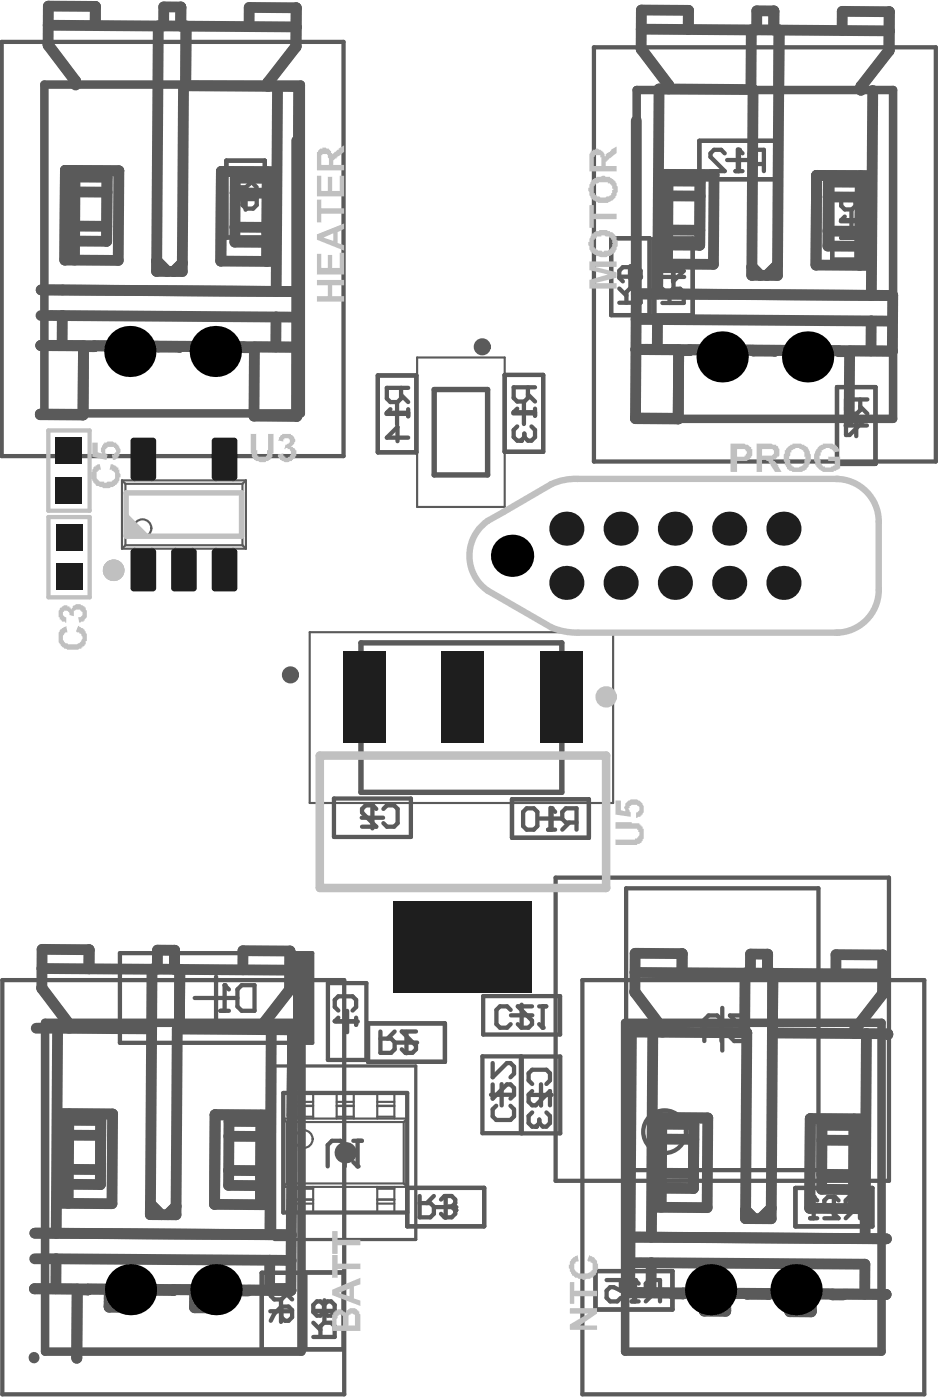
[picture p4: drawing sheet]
<svg xmlns="http://www.w3.org/2000/svg" width="73mm" height="109mm" viewBox="0 0 73 109" stroke-linecap="round" stroke-linejoin="round" font-family="sans-serif">
<g fill="none" stroke="#5a5a5a" stroke-width=".33">
<path d="M17.6 12.5h3v6h-3zM18.3 15.5h1.6M19.1 14.7v1.6M47.6 18.6h3v5.9h-3zM50.9 18.6h3v6h-3zM54.4 11h6v3h-6zM56.6 12.5h1.6M57.4 11.6v1.7M64.8 14.2h3v6h-3zM65.4 17.2h1.7M66.3 16.4v1.7M29.4 29.2h3v6h-3z"/>
<path d="M30.1 32.2h1.6M30.9 31.4v1.7M39.3 29.2h3v6h-3zM39.9 32.2h1.7M40.8 31.4v1.6M48.2 21.5h1.7M49.1 20.7v1.7M51.6 21.6h1.6M52.4 20.7v1.7M65.1 30.1h3v6h-3zM65.8 33.1h1.7M66.6 32.3v1.7"/>
<path d="M15.1 77.7h3.4M16.8 76v3.4M25.5 76.5h3v6h-3zM26 62.2h6v3h-6zM26.2 79.5h1.6M27 78.7v1.7M28.1 63.7h1.7M28.6 79.7h6v3h-6zM29 62.8v1.7M37.6 77.6h6v3h-6zM39.8 79.1h1.6M39.8 62.2h6v3h-6z"/>
<path d="M40.6 78.2v1.7M42 63.7h1.7M42.8 62.9v1.7M43.2 68.3h26v23.6h-26zM56.2 78.5v3.3M20.4 99.1h3v6h-3zM23.7 99.1h3v6h-3zM30.8 81.2h1.7M31.6 80.3v1.7M31.7 92.5h6v3h-6zM33.8 94h1.7M34.7 93.2v1.6"/>
<path d="M37.5 82.3h3v5.9h-3zM38.2 85.2h1.7M39 84.4v1.7M40.6 82.3h3v5.9h-3zM41.3 85.3h1.6M42.1 84.4v1.7M46.3 99h6v3h-6zM49.3 99.6v1.7M54.5 80.1h3.4M61.9 92.5h6v3h-6zM64.1 94h1.6M64.9 93.2v1.6"/>
<path d="M21 102.1h1.7M21.9 101.3v1.6M24.4 102.1h1.7M25.2 101.2v1.7M48.5 100.5h1.7"/>
</g>
<path d="M32.5 27.8h6.8v11.7h-6.8zM24.1 49.2h23.6v13.3h-23.6zM9.3 74.2h15v7h-15z" fill="none" stroke="#5a5a5a" stroke-width=".17"/>
<path d="M21.4 83h11v13.5h-11z" fill="none" stroke="#5a5a5a" stroke-width=".25"/>
<circle cx="26.9" cy="89.8" r=".83" fill="#5a5a5a"/>
<path d="M33.8 30.3h4.1v6.7h-4.1zM28.1 50.1h15.6v11.6h-15.6z" fill="none" stroke="#5a5a5a" stroke-width=".42"/>
<g fill="none" stroke="#5a5a5a" stroke-width=".17">
<path d="M9.5 37.4h9.6M9.5 37.4l.3 .3M9.5 37.4v5.3M9.8 37.7h9.1M9.8 37.7v4.8M10.5 37.4v-2h1.3v2M10.5 36.1h1.3M10.5 36.4h1.3M10.5 37.3h1.3M16.8 37.4v-2h1.3v2M16.8 36.1h1.3M16.8 36.4h1.3"/>
<path d="M16.8 37.3h1.3M18.9 37.7v4.8M19.1 37.4v5.3M19.1 37.4l-.2 .3M9.5 42.7h9.6M9.8 42.5l-.3 .2M9.8 42.5h9.1M10.5 42.7v2h1.3v-2M10.5 44h1.3M10.5 43.7h1.3M10.5 42.9h1.3M13.6 42.7v2h1.4v-2"/>
<path d="M13.6 44h1.4M13.6 43.7h1.4M13.6 42.9h1.4M16.8 42.7v2h1.3v-2M16.8 44h1.3M16.8 43.7h1.3M16.8 42.9h1.3M18.9 42.5l.2 .2M22 87.1h9.7M22 92.4h9.7M22 87.1l.3 .3M22 87.1v5.3"/>
<path d="M22.3 92.1l-.3 .3M22.3 92.1h9.1M22.3 87.4v4.7M22.3 87.4h9.1M23 92.4v2h1.4v-2M23 87.1v-2h1.4v2M23 85.8h1.4M23 93.7h1.4M23 93.4h1.4M23 86.1h1.4M23 92.6h1.4M23 86.9h1.4"/>
<path d="M26.2 87.1v-2h1.3v2M26.2 85.8h1.3M26.2 86.1h1.3M26.2 86.9h1.3M29.4 92.4v2h1.3v-2M29.4 87.1v-2h1.3v2M29.4 85.8h1.3M29.4 93.7h1.3M29.4 93.4h1.3M29.4 86.1h1.3M29.4 92.6h1.3M29.4 86.9h1.3"/>
<path d="M31.4 92.1l.3 .3M31.4 87.4v4.7M31.7 87.1l-.3 .3M31.7 87.1v5.3"/>
<circle cx="11.1" cy="41.1" r=".69"/>
<circle cx="23.6" cy="88.7" r=".69"/>
</g>
<g fill="none" stroke="#5a5a5a" stroke-width=".66">
<path d="M3.5 6.6h19.9v25.6h-19.9zM49.5 7h20v25.6h-20zM3.5 79.6h20v25.6h-20zM48.6 79.6h20v25.6h-20z"/>
<circle cx="37.5" cy="27" r=".33"/>
<circle cx="22.6" cy="52.5" r=".33"/>
</g>
<g fill="none" stroke="#5a5a5a" stroke-width=".33">
<path d="M17.6 12.5h3v6h-3zM47.6 18.6h3v5.9h-3zM50.9 18.6h3v6h-3zM54.4 11h6v3h-6zM64.8 14.2h3v6h-3zM29.4 29.2h3v6h-3zM39.3 29.2h3v6h-3zM65.1 30.1h3v6h-3zM9.3 74.2h15v7h-15zM28.6 79.7h6v3h-6zM39.8 62.2h6v3h-6zM48.7 69.2h15v21.9h-15z"/>
<path d="M20.4 99.1h3v6h-3zM23.7 99.1h3v6h-3zM31.7 92.5h6v3h-6v-10.4h-9.7v9.3h9.7M46.3 99h6v3h-6zM61.9 92.5h6v3h-6z"/>
</g>
<path d="M22.8 74.2h1.5v7h-1.5z" fill-rule="evenodd" fill="#5a5a5a"/>
<path d="M65.5 17.1h1.6M66.6 15.2v.8l-.3 .3h-.6l-.2-.3v-.8h1.6M66.6 15.8l.5 .5M67.1 16.9v.5M65.8 32.8v1.1h.3l1.1-1.1h.3M66.9 31.1v.8l-.2 .3h-.6l-.3-.3v-.8h1.7M66.9 31.7l.6 .5" fill="none" stroke="#5a5a5a" stroke-width=".33"/>
<circle cx="65.5" cy="17.1" r=".17" fill="#5a5a5a"/>
<path d="M65.5 18.5h1.6M65.7 16.9l-.2 .2M67.1 18.2v.6" fill="none" stroke="#5a5a5a" stroke-width=".33"/>
<circle cx="65.5" cy="18.5" r=".17" fill="#5a5a5a"/>
<path d="M65.7 18.2l-.2 .3M51.5 23.6h1.7v-.8l-.3-.3h-.5l-.3 .3v.8M51.5 22.5l.6 .5M52.4 20.8v1.1l.8-.8h-1.7M17.1 78.7h.7M17.5 76.7v2M18.5 77l.3-.3h1v2h-1l-.3-.3zM58.1 79.1h-1.3l1.3 1.3v.3l-.3 .4h-.7l-.3-.4M54.8 81.1v-1.7l.3-.3h.7l.3 .3v1.7" fill="none" stroke="#5a5a5a" stroke-width=".33"/>
<circle cx="17.5" cy="76.7" r=".17" fill="#5a5a5a"/>
<path d="M17.5 76.7l.3 .3M25.5 90.8v-1.6l.3-.4h.7l.3 .4v1.6M27.5 88.8h.7M27.8 88.8v2" fill="none" stroke="#5a5a5a" stroke-width=".33"/>
<circle cx="27.8" cy="90.8" r=".17" fill="#5a5a5a"/>
<path d="M27.5 90.5l.3 .3M63 94.9h.6M63.3 93.2v1.7M65.3 93.5l-.3-.3h-.6l-.3 .3v.3l1.2 1.1h-1.2M66.4 94.3l-.6 .6M66.9 94.3h-.8l-.3-.3v-.5l.3-.3h.8v1.7" fill="none" stroke="#5a5a5a" stroke-width=".33"/>
<circle cx="63.3" cy="93.2" r=".17" fill="#5a5a5a"/>
<path d="M29.6 80.3v1.7h.8l.3-.3v-.6l-.3-.2h-.8M30.7 80.3l-.5 .6M32.4 80.3h-1.1l1.1 1.1v.3l-.3 .3h-.6l-.2-.3M32.7 93.1v1.7h.8l.3-.3v-.5l-.3-.3h-.8M33.8 93.1l-.6 .6M35.4 94.2v.3l-.3 .3h-.5l-.3-.3M63.3 93.2l.3 .3" fill="none" stroke="#5a5a5a" stroke-width=".33"/>
<circle cx="35.4" cy="94.2" r=".17" fill="#5a5a5a"/>
<g fill="none" stroke="#5a5a5a" stroke-width=".33">
<path d="M19.4 13.5v.8l-.3 .3h-.5l-.3-.3v-.8h1.7M19.4 14l.6 .6M19.7 15.1l.3 .3v.6l-.3 .2h-.6l-.2-.2v-.3l.2-.6h-.8v1.1M57.2 13.3h.6M57.5 11.7v1.6M58.9 12.8l-.6 .5M59.4 12.8h-.8l-.3-.3v-.6l.3-.2h.8v1.6M34.3 93.4l.3-.3h.5l.3 .3v.3l-.3 .3M34.9 94h.2M35.1 94l.3 .2M21.9 101.7l-.6 .6-.2 .5M21.9 101.7h.6l.2 .3v.6l-.2 .2h-.3l-.3-.2z"/>
<path d="M22.2 100.1v.8l-.3 .3h-.6l-.2-.3v-.8h1.6M22.2 100.6l.5 .6"/>
</g>
<circle cx="57.5" cy="11.7" r=".17" fill="#5a5a5a"/>
<g fill="none" stroke="#5a5a5a" stroke-width=".33">
<path d="M56.4 11.9l-.3-.2h-.5l-.3 .2v.3l1.1 1.1h-1.1M57.5 11.7l.3 .2M48.2 23.6h1.7v-.9l-.3-.2h-.6l-.3 .2v.9M48.2 22.5l.5 .5M49 20.8v.8l.3 .3h.3l.3-.3v-.5l-.3-.3h-1.1l-.3 .3v.5l.3 .3M42.6 64.6h.6M42.9 62.9v1.7M44.3 64l-.5 .6M44.9 64h-.9l-.2-.2v-.6l.2-.3h.9v1.7M24.4 104.1h1.6v-.8l-.2-.3h-.6l-.3 .3v.8M24.4 103l.5 .5M25.2 101.6l.3-.3h.3l.2 .3v.6l-.2 .2h-.3l-.3-.2"/>
<path d="M25.2 101.6l-.3-.3h-.2l-.3 .3v.6l.3 .2h.2l.3-.2M25.2 101.6v.6"/>
</g>
<circle cx="42.9" cy="62.9" r=".17" fill="#5a5a5a"/>
<path d="M40 32.1h1.6M41.1 30.2v.8l-.3 .3h-.6l-.2-.3v-.8h1.6M41.1 30.7l.5 .6M41.6 31.8v.6M40.7 63.2l.3-.3h.5l.3 .3v1.1l-.3 .3h-.5l-.3-.3zM42.9 62.9l.3 .3" fill="none" stroke="#5a5a5a" stroke-width=".33"/>
<circle cx="40" cy="32.1" r=".17" fill="#5a5a5a"/>
<path d="M40.2 31.8l-.2 .3M40.2 33.2l-.2 .3v.5l.2 .3h.3" fill="none" stroke="#5a5a5a" stroke-width=".33"/>
<circle cx="40.5" cy="34.3" r=".17" fill="#5a5a5a"/>
<path d="M30.1 32.1h1.7M31.2 30.2v.8l-.3 .3h-.5l-.3-.3v-.8h1.7M31.2 30.8l.6 .5M31.8 31.9v.5M40.8 34l-.3 .3M40.8 33.8v.2M41.4 33.2l.2 .3v.5l-.2 .3h-.3l-.3-.3" fill="none" stroke="#5a5a5a" stroke-width=".33"/>
<circle cx="30.1" cy="32.1" r=".17" fill="#5a5a5a"/>
<path d="M30.4 31.9l-.3 .2M31.8 34.1h-1.7l.8-.9v1.2M49.4 99.7v1.6M49.1 101.3h.6M50.8 100.8l-.6 .5M51.4 100.8h-.9l-.3-.3v-.6l.3-.2h.9v1.6" fill="none" stroke="#5a5a5a" stroke-width=".33"/>
<circle cx="49.4" cy="99.7" r=".17" fill="#5a5a5a"/>
<path d="M39.7 78.6l-.2-.2h-.6l-.3 .2v1.1l.3 .3h.6l.2-.3M41.4 78.4h-1.1l1.1 1.1v.2l-.3 .3h-.5l-.3-.3M42 78.4h.5M42.2 78.4v1.6M47.2 99.7h1.1v.8l-.5-.3h-.3l-.3 .3v.6l.3 .2h.5l.3-.2M49.4 99.7l.3 .2" fill="none" stroke="#5a5a5a" stroke-width=".33"/>
<circle cx="42.2" cy="80" r=".17" fill="#5a5a5a"/>
<path d="M42 79.7l.2 .3M38.3 82.8v1.1l1.1-1.1h.3l.3 .2v.6l-.3 .3M38.3 84.4v1.1l1.1-1.1h.3l.3 .3v.6l-.3 .2M38.6 86.1l-.3 .3v.5l.3 .3h1.1l.3-.3v-.5l-.3-.3M41.4 84.4l-.3-.3v-.5l.3-.3h1.1l.3 .3v.5l-.3 .3M41.4 85l-.3 .2v.6l.3 .3h.3l1.1-1.1v1.1M41.4 86.6l-.3 .3v.5l.3 .3h.3" fill="none" stroke="#5a5a5a" stroke-width=".33"/>
<circle cx="41.7" cy="87.7" r=".17" fill="#5a5a5a"/>
<path d="M26 79.5h1.7M26.3 78.7l-.3-.3v-.5l.3-.3h1.1l.3 .3v.5l-.3 .3M27.7 79.2v.6M42 87.4l-.3 .3M42 87.2v.2M42.5 86.6l.3 .3v.5l-.3 .3h-.3l-.2-.3" fill="none" stroke="#5a5a5a" stroke-width=".33"/>
<circle cx="26" cy="79.5" r=".17" fill="#5a5a5a"/>
<g fill="none" stroke="#5a5a5a" stroke-width=".33">
<path d="M.1 3.3h26.6v32.2h-26.6zM3.5 6.6h19.9v25.6h-19.9zM46.2 3.7h26.6v32.2h-26.6zM49.5 7h20v25.6h-20zM.2 76.3h26.6v32.3h-26.6zM3.5 79.6h20v25.6h-20zM26.3 79.2l-.3 .3M29.3 63l-.3-.3h-.6l-.2 .3v.3l1.1 1.1h-1.1M29.8 63l.3-.3h.6l.2 .3v1.1l-.2 .3h-.6l-.3-.3M45.3 76.3h26.6v32.3h-26.6zM48.6 79.6h20v25.6h-20z"/>
<circle cx="51.7" cy="88.1" r="1.66"/>
</g>
<g fill="none" stroke="#5a5a5a" stroke-width=".84">
<path d="M3.7 3.5l2.2 2.9M3.7 3.5l2.2 2.8v.3M3.8 2l19.2 .1M3.8 2l-.1 1.5M5.1 13.3h4.1M5.1 13.3l-.1 7h4.2v-7M5.1 13.3h.1M5.8 17.6h2.5M5.8 14.9l2.5 .1M5.8 13.8h2.5v5h-2.5M5.8 13.3v7M7.4 .5h-3.6v1.5"/>
<path d="M7.4 .5v1.5M7.4 .5h.1M12.3 6.7l-.1 14.4h2l.1-14.4h7.3M12.3 6.7h.1M12.3 2v4.7M14.1 .5h-1.4v1.5M14.1 .5v1.5M14.1 .5v.1M14.5 2h.1M14.5 2l-.1 4.7M17.2 13.4h4.2l-.1 7-4.1-.1zM17.2 13.3v.1"/>
<path d="M18.3 17.7h2.5M18.3 15v2.7M18.3 15h2.5M20.8 18.1h.1M20.8 13.9h-2.5v1.1M20.8 13.4v7v-1.5h-2.5v-1.2M20.9 6.4l-.1 .3 .1-.2M20.9 6.4v.1M21.6 6.7l-.1 16h1.7l-20-.1h1.7M21.6 6.7h1.7M23 3.7v-.1l-2.1 2.8M23 3.7l-2.1 2.8"/>
<path d="M23 2.1h.1M23 2.1v.1M23.1 .6h-3.7v1.5M23.1 .6h.1M23.1 .6l-.1 3.1M23.1 11v21.4h-3.3M23.2 13.4h.1M23.3 6.7v.1M23.3 6.7l-.2 20.3M49.5 9.4v13.5M49.9 3.8l2.1 2.9M49.9 3.8l2.1 2.8v.3"/>
<path d="M49.9 2.3l19.3 .1M51.4 13.6h4.2M51.4 13.6v7h4.1l.1-7M51.4 13.6h.1M52 17.9h2.5M52 15.3h2.5M52 14.1h2.5l-.1 5h-2.4M52 13.6l-.1 7M53.6 .8h-3.7v3M53.6 .8v1.5M53.6 .8h.1M58.5 2.3l-.1 4.7"/>
<path d="M58.6 7l-7.3-.1-.1 16h-1.7M58.6 7h.1M60.2 .9l-1.3-.1v1.5M60.2 .9v1.4M60.2 .9h.1M60.6 2.3l-.1 19.2-2-.1 .1-14.4M60.6 2.3h.1M63.5 13.7h4.2v7l-4.2-.1zM64.4 18h2.5M64.4 15.3l2.5 .1M66.9 18.4h.1M66.9 14.2h-2.4l-.1 5h2.5"/>
<path d="M67 13.7l-.1 7M67 6.7v.3v-.2M67 6.7v.1M67.9 7l-.1 16h1.7M69.2 4v-.1l-2.2 2.8M69.2 4l-2.2 2.8M69.2 2.4v.1M69.2 2.4h.1M69.2 .9h-3.7v1.5M69.2 .9v3.1M69.2 .9h.1M3.1 32.2l3.4 .1z"/>
<path d="M3.2 26.9h1.6M3.2 26.9h3.3M3.2 26.9h.1M3.2 24.6h1.7M4.8 26.9l18.3 .1M4.9 24.6l16.6 .1M4.9 24.6l-.1 2.3M6.5 26.9l7.5 .1M6.5 26.9v5.4M9 28.3h1.6M9 26.9v1.4h1.6M9 26.9h.1"/>
<path d="M10.7 27l-.1 1.3M12.2 20.3h.1M12.2 20.3l.8 .8M14.2 20.5l-.7 .6M15.6 28.3h1.7M15.6 27h.1M15.6 27v1.3M17.3 27v1.4l-1.7-.1M17.3 27h.1M19 27v.1h.8M19.8 27v5.4M21.5 24.7h1.6"/>
<path d="M21.5 24.7v2.3h1.6M23.1 27v5.4h-3.3M23.1 27h.1M49.4 32.5l3.4 .1M49.5 27.2h.1M49.5 27.2h3.3M49.5 27.2h1.6M49.5 24.9h1.7M49.5 22.9l-.1 9.6M49.5 22.9l20 .1M51.1 27.2l18.3 .1M51.2 24.9l-.1 2.3"/>
<path d="M51.2 24.9l16.6 .1M52.8 27.2v5.4M52.8 27.2l7.5 .1M55.3 28.6h1.7M55.3 27.3v1.3M57 27.3h.1M57 27.3v1.3M58.5 20.8l.7 .6M60.5 20.6l-.8 .8M61.9 28.6l1.7 .1M62 27.3l-.1 1.4h1.7M62 27.3h.1"/>
<path d="M63.6 27.3h.1M63.6 27.3v1.4M65.3 27.3v.1h.8M66.1 27.3v5.4M67.8 25h1.7M67.8 25v2.3h1.6M69.5 23l-.1 4.3M3.3 76.9l2.1 2.9M3.3 76.9l2.1 2.8v.4M3.3 75.4l8.5 .1M6.9 73.9h-3.6v3M6.9 73.9v1.5"/>
<path d="M6.9 73.9v.1M13.6 74h-1.3l-.1 1.5M13.6 74v1.5M13.6 74h.1M14 75.5h.1M14 75.5v4.6M20.4 79.8v.4v-.3M20.4 79.8v.1M22.5 77.1l-2.1 2.8M22.5 77.1v-.1l-2.1 2.8M22.6 75.6h.1M22.6 75.5h-10.8l-.1 19.1"/>
<path d="M22.6 75.5h.1M22.6 74h-3.7v1.5M22.6 74v.1M22.6 74l-.1 3.1M49.4 77.2l2.1 2.9M49.4 77.2l2.1 2.9v.3M49.4 75.7l19.3 .1M53.1 74.3l-3.7-.1v3M53.1 74.3v1.4M53.1 74.3h.1M58 75.8l-.1 4.6M59.7 74.3h-1.3v1.5"/>
<path d="M59.7 74.3v1.5M59.7 74.3h.1M60.1 75.8h.1M60.1 75.8v4.6M68.7 77.4l-2.2 2.8M68.7 77.4v-.1l-2.2 2.9M68.7 75.8v.1M68.7 75.9h.1M68.7 74.4l-3.6-.1-.1 1.5M68.7 74.4h.1M68.7 74.4v3M2.7 98h1.7"/>
<path d="M2.8 80.1h1.7M4.4 98l16.6 .1M4.4 98l-.1 2.3M4.5 80.1l-.1 15.9h-1.7l20 .2M4.5 80.1h7.3M4.6 86.7l4.2 .1M4.6 86.7v7h4.1l.1-7M4.6 86.7v.1M5.3 91.1h2.5M5.3 87.2h2.5M5.4 86.7l-.1 7M7.8 87.2v1.2h-2.5"/>
<path d="M7.8 87.2v5h-2.5M11.7 93.7v.9M11.7 93.8h.1M11.7 93.7l.8 .9M13.7 93.9l-.7 .7M16.7 86.8h4.2v7h-4.2zM16.7 86.8h.1M17.8 91.1h2.5M17.8 88.5h2.5M20.3 91.5h.1M20.3 87.3h-2.5v5h2.5M20.3 86.8v7"/>
<path d="M21 98.1h1.7M21 98.1v2.4M21.1 80.2h1.7M21.1 80.2l-.1 15.9 1.7 .1M21.1 80.2l-7.3-.1-.1 14.5h-2M22.7 96.2l-.1 4.3M22.7 86.9h.1M22.8 80.2v.1M22.8 80.2l-.1 16M49 98.3h1.7M50.7 98.3l16.6 .1v2.4h1.6l-18.2-.1M50.7 98.3v2.4"/>
<path d="M50.8 80.4h-1.7l-.1 20.2M50.8 80.4l-.1 15.9h-1.7l20 .2-1.7-.1 .1-15.9M50.8 80.4h7.3M50.9 87l4.2 .1-.1 6.9h-4.1zM50.9 87v.1M51.5 91.4v2.6M51.5 91.4h2.5M51.5 88.7h2.5M51.5 87.5l2.5 .1v4.9h-2.5M51.5 87v4.4M58 94.9v-.7l.7 .7M58.1 80.4h.1"/>
<path d="M58.1 80.4l-.1 14.5M60 94.1l-.8 .8M60.1 80.4l-.1 14.5h-2M60.1 80.4l7.3 .1M63.1 87.1h4.1M63.1 87.1h4.1v7h-4.2zM66.4 91.8h.1M66.5 87.6h-2.5l-.1 5h2.5v-1.1l-2.5-.1M66.5 87.6v1.2h-2.5M66.5 87.6v-.5l-.1 7M66.5 80.2v.3M67.4 80.5h1.7v.1"/>
<path d="M2.6 105.7h.1M2.7 100.4h3.3M2.7 100.3v.1M2.7 100.3h1.6M4.3 100.3l18.3 .2M6 100.4l13.3 .1M6 100.4v5.3M8.5 101.7h1.7M8.5 100.4h.1M8.5 100.4v1.3M10.2 100.4v1.4l-1.7-.1M10.2 100.4h.1"/>
<path d="M15.1 101.8h1.7M15.2 100.4h.1M15.2 100.4l-.1 1.4M16.8 100.4v1.4h-1.7M16.8 100.4h.1M21 100.5h1.6M49 100.7l10.8 .1v-.1M49 100.6v.1M49 100.6l1.7 .1M54.8 102l1.7 .1M54.8 100.7v1.4h1.7M54.8 100.7h.1"/>
<path d="M56.5 100.7h.1M56.5 100.7v1.4M61.5 102.1h1.6M61.5 100.7h.1M61.5 100.7v1.4h1.6M63.1 100.8v1.3M64.8 100.8h.8"/>
</g>
<path d="M9.8 39.9l1.9 1.9h-1.9z" fill="#c0c0c0"/>
<path d="M42.9 37.7l-5 2.9M45 37.3h20.3M37.9 46l5 2.8M45 49.3h20.3M68.4 40.6v5.3" fill="none" stroke="#c0c0c0" stroke-width=".5"/>
<path d="M9.8 38.4h9v3.4h-9z" fill="none" stroke="#c0c0c0" stroke-width=".42"/>
<path d="M24.9 58.8h22.3v10.3h-22.3z" fill="none" stroke="#c0c0c0" stroke-width=".66"/>
<path d="M3.8 33.5h3.2v6.3h-3.2zM3.8 40.3h3.2v6.2h-3.2z" fill="none" stroke="#c0c0c0" stroke-width=".33"/>
<path d="M8.8 44.4h.1" fill="none" stroke="#c0c0c0" stroke-width="1.7"/>
<g fill="#c0c0c0">
<path d="M47.9 64h1.3v.1h.1a.38 .38 0 0 1 .5 .2h.1a1.42 1.42 0 0 1 0 1.3l-.3 .1v.1h-1.7v-.4h1.5v-.1a.35 .35 0 0 0 .4-.5l-.1-.1a.43 .43 0 0 0-.6-.2h-1.2z"/>
<path d="M47.9 62.3h.4v.8l.4 .1a.72 .72 0 0 1 .4-1 .72 .72 0 0 1 .9 .5 .68 .68 0 0 1-.5 1v-.4a.3 .3 0 0 0 .3-.4 .3 .3 0 0 0-.4-.2h-.2a.34 .34 0 0 0-.2 .5l.1 .1v.3l-1.2-.2z"/>
<path d="M25.8 97.7h.5v.7h1.7v.4h-1.7v.7h-.5z"/>
<path d="M25.8 95.9h.5v.6h1.7v.5h-1.7v.6h-.5z"/>
<path d="M4.6 49.1l.6-.4v.5a.35 .35 0 0 0-.3 .5l.1 .3h.1a.63 .63 0 0 0 .6 .2 .51 .51 0 0 0 .6-.3 .51 .51 0 0 0 0-.6l-.4-.1 .2-.5 .1 .1a.91 .91 0 0 1 .6 1.1l-.1 .1a.44 .44 0 0 1-.4 .4 .63 .63 0 0 1-.6 .2h-.1a.55 .55 0 0 1-.6-.2h-.1a1.17 1.17 0 0 1-.3-1.3z"/>
<path d="M4.6 47.4l.2-.1a.34 .34 0 0 1 .6 0l.2 .2a.59 .59 0 0 1 .5-.5 .59 .59 0 0 1 .6 .4 .69 .69 0 0 1-.5 1.1l-.1-.4h.1a.26 .26 0 0 0 .2-.3 .26 .26 0 0 0-.1-.2v-.1a.34 .34 0 0 0-.4 0 .34 .34 0 0 0-.2 .3v.2l-.3-.1v-.1a.26 .26 0 0 0-.3-.3 .26 .26 0 0 0-.2 .4l.3 .2v.4l-.2-.1a.3 .3 0 0 1-.4-.3v-.5z"/>
<path d="M19.5 33.8h.4v1.3h.1a.34 .34 0 0 0 .3 .5 .34 .34 0 0 0 .5-.3v-.2h.1v-1.3h.4v1.5h-.1v.3l-.2 .2a1.27 1.27 0 0 1-1.2 0l-.2-.2v-.3h-.1z"/>
<path d="M21.8 34a.96 .96 0 0 1 .8-.2v.1a.42 .42 0 0 1 .4 .3 .42 .42 0 0 1-.2 .4l-.2 .2a.46 .46 0 0 1 .5 .6v.1a.79 .79 0 0 1-1.2 .3l-.3-.2v-.2l.4-.1a.26 .26 0 0 0 .2 .3 .26 .26 0 0 0 .3 0 .34 .34 0 0 0 0-.6l-.1-.1-.3 .1 .1-.4 .2-.1a.23 .23 0 0 0 .1-.3 .23 .23 0 0 0-.3-.1l-.2 .1v.2l-.4-.1z"/>
<path d="M63.5 35l.3-.3a1.52 1.52 0 0 1 1.2-.1l.2 .2 .1 .3h.1l-.5 .1a.48 .48 0 0 0-.4-.3 .48 .48 0 0 0-.5 .2h-.1v.4h-.1v.2l.1 .1a.35 .35 0 0 0 .3 .5v.1h.4l.4-.2v-.3h-.6v-.3h1v.9h-.1a1.5 1.5 0 0 1-1.4 .2v-.1a.58 .58 0 0 1-.5-.6l-.1-.1v-.5z"/>
<path d="M7.3 36.4l.1-.2h.4l.1 .4a.32 .32 0 0 0-.4 .4 .46 .46 0 0 0 .6 .5v.1l.4-.1a.44 .44 0 0 0 .5-.4 .44 .44 0 0 0-.3-.4v-.1h-.2l.1-.4a.66 .66 0 0 1 .6 .3l.1 .1v.2a.78 .78 0 0 1-.4 1l-.1 .1a1.24 1.24 0 0 1-1.7-.7v-.5h.1z"/>
<path d="M7.2 34.5h.4v.7l.3 .1a.63 .63 0 0 1 .6-.9h.3l.2 .1a.66 .66 0 0 1 .1 1.1l-.1 .2h-.2l-.1-.4a.26 .26 0 0 0 .3-.1 .26 .26 0 0 0 0-.3 .43 .43 0 0 0-.6-.2v.1a.27 .27 0 0 0-.2 .2 .27 .27 0 0 0 .2 .3l-.1 .4-1.1-.2z"/>
<path d="M44.3 101.9h2.2v.4l-1.4 .9h1.4v.3h-2.2v-.4l1.5-.8h-1.5z"/>
<path d="M44.3 99.8h.4v.7h1.8v.4h-1.8v.6h-.4z"/>
<path d="M44.4 98.1l.5-.4 .1 .5h-.1a.57 .57 0 0 0-.1 .7 .57 .57 0 0 0 .6 .3 .58 .58 0 0 0 .6-.3h.1v-.3h.1h-.1a.32 .32 0 0 0-.3-.4l-.1-.1 .2-.4 .5 .4a1.06 1.06 0 0 1-.1 1.2 1.28 1.28 0 0 1-1.4 .2 .91 .91 0 0 1-.6-1.2z"/>
<path d="M45.9 20.4h2.1v.4h-1.7l1.7 .4v.4l-1.7 .4h1.7v.5h-2.1v-.7l1.4-.4-1.4-.4z"/>
<path d="M45.9 16h.3v.6h1.8v.5h-1.8v.6h-.3z"/>
<path d="M24.7 21.8h2.1v.4h-1v.9h1v.4h-2.1v-.4h.8v-.9h-.8z"/>
<path d="M24.7 19.8h.3v1.1h.5v-1h.3v1h.6v-1.2h.4v1.7h-2.1z"/>
<path d="M24.7 15.5h.3v.7h1.8v.4h-1.8v.7h-.3z"/>
<path d="M24.7 13.7h.3v1.2h.5v-1.1h.3v1.1h.6v-1.2h.4v1.6h-2.1z"/>
<path d="M26.3 102.4l-.1 .8h.5v-.7a.24 .24 0 0 0-.2-.1 .24 .24 0 0 0-.2 0zM27.1 102.4v.8h.5v-.7a.24 .24 0 0 0-.1-.2 .24 .24 0 0 0-.3 .1zM25.9 102.2l.3-.2a.33 .33 0 0 1 .5 .1l.2 .2v-.3h.1a.52 .52 0 0 1 .6-.2 .52 .52 0 0 1 .4 .5v.1v1.2h-2.2v-1.2h.1z"/>
<path d="M26.4 100.7l.8 .2v-.6zM25.8 100.4l2.2-.9v.5l-.5 .2v.9l.5 .2v.4l-2.2-.9z"/>
<path d="M57.4 35v.6h.4a.31 .31 0 0 0 .3-.4 .31 .31 0 0 0-.4-.2zM56.8 34.5h1.1a.7 .7 0 0 1 .6 .6 .7 .7 0 0 1-.4 .8h-.7v.8h-.6z"/>
<path d="M59.3 35v.5h.5a.29 .29 0 0 0 .4-.3 .29 .29 0 0 0-.4-.2zM58.9 34.5h1.2l.1 .1a.49 .49 0 0 1 .4 .7v.2l-.2 .2-.3 .1 .3 .2 .4 .7h-.5l-.3-.5h-.1a.48 .48 0 0 0-.6-.4v.9h-.4z"/>
<path d="M61.6 35.1l-.2 .5v.2h.1a.54 .54 0 0 0 .3 .6 .54 .54 0 0 0 .6-.2l.2-.1v-.3l.1-.1v-.1h-.1a.6 .6 0 0 0-.4-.7h-.3zM61.1 35.1h.1a.58 .58 0 0 1 .5-.5v-.1a1.12 1.12 0 0 1 1.2 .4 1.12 1.12 0 0 1 0 1.3v.1a1.12 1.12 0 0 1-1.4 .4h-.1a1.49 1.49 0 0 1-.3-1.5z"/>
<path d="M46.2 18.7v.1a.38 .38 0 0 0 .2 .5v.1l.5 .2 .4-.1 .3-.2a.57 .57 0 0 0 0-.6 .57 .57 0 0 0-.5-.3l-.1-.1-.5 .1zM46 18.2l.3-.1a1.25 1.25 0 0 1 1.6 .2 1.07 1.07 0 0 1-.3 1.5v.1a1.25 1.25 0 0 1-1.6-.3h-.1l-.1-.5v-.3h.1v-.2z"/>
<path d="M46.3 14.4l-.1 .2a.45 .45 0 0 0 .3 .6 .63 .63 0 0 0 .6 .2l.2-.1a.45 .45 0 0 0 .3-.5h.1l-.1-.2a.3 .3 0 0 0-.3-.3v-.1h-.3a.55 .55 0 0 0-.6 .2zM46 14a1.85 1.85 0 0 1 1.5-.2v.1a.99 .99 0 0 1 .6 1.1h-.1a.88 .88 0 0 1-1 .8 1.09 1.09 0 0 1-1.1-.7l-.1-.5h.1v-.2z"/>
<path d="M46.3 12.1l-.1 .1v.7h.6v-.7h-.1v-.1zM45.9 11.8l.2-.1a.41 .41 0 0 1 .7 0l.2 .1v.4h.1l.1-.3 .3-.1 .1-.1 .4-.3v.5l-.9 .7v.3h.9v.4h-2.1v-1.3z"/>
<path d="M25.2 18.5l.7 .3v-.6zM24.7 18.2l2.1-.8v.4l-.5 .3v.8l.5 .2v.4l-2.1-.8z"/>
<path d="M25 12.1v.7h.6v-.5l-.1-.1a.24 .24 0 0 0-.1-.2 .24 .24 0 0 0-.3 .1zM24.7 11.8l.2-.2h.2v-.1h.2l.1 .1a.3 .3 0 0 1 .4 .3v.2l.2-.3 .8-.5v.5l-.5 .4a.48 .48 0 0 0-.4 .6h.9v.5h-2.1z"/>
</g>
<path d="M45 37.3l-1.3 .1-.8 .3M65.1 37.3a3.3 3.3 0 0 1 3.3 3.3M37.9 40.6a3.3 3.3 0 0 0 0 5.4M42.9 48.8l1.2 .4 .9 .1M68.4 45.9a3.3 3.3 0 0 1-3.3 3.4" fill="none" stroke="#c0c0c0" stroke-width=".5"/>
<circle cx="47.2" cy="54.3" r=".42" fill="none" stroke="#c0c0c0" stroke-width=".83"/>
<g fill="#000">
<circle cx="10.1" cy="27.4" r="1.99"/>
<circle cx="16.8" cy="27.4" r="1.99"/>
<circle cx="56.2" cy="27.8" r="1.99"/>
<circle cx="62.8" cy="27.8" r="1.99"/>
<circle cx="39.8" cy="43.3" r="1.65"/>
<circle cx="10.2" cy="100.4" r="1.99"/>
<circle cx="16.8" cy="100.4" r="1.99"/>
<circle cx="55.3" cy="100.4" r="1.99"/>
<circle cx="61.9" cy="100.4" r="1.99"/>
</g>
<g fill="#1e1e1e">
<path d="M18.2 34.1l.2 .1 .1 .1h-.3z"/>
<path d="M16.5 34.2l.2-.1v.2h-.2z"/>
<path d="M16.5 37.2h.2v.2l-.2-.1z"/>
<path d="M18.2 37.2h.3l-.1 .1-.2 .1z"/>
<path d="M11.9 42.7l.2 .1 .1 .2h-.3z"/>
<path d="M10.2 42.8l.2-.1v.3h-.2z"/>
<path d="M10.2 45.8h.2v.2h-.2z"/>
<path d="M11.9 45.8h.3l-.1 .2h-.2z"/>
<path d="M15.1 42.7l.1 .1 .1 .2h-.2z"/>
<path d="M13.4 42.8l.2-.1v.3h-.3z"/>
<path d="M13.3 45.8h.3v.2h-.2z"/>
<path d="M15.1 45.8h.2l-.1 .2h-.1z"/>
<path d="M18.2 42.7l.2 .1 .1 .2h-.3z"/>
<path d="M16.5 42.8l.2-.1v.3h-.2z"/>
<path d="M16.5 45.8h.2v.2h-.2z"/>
<path d="M18.2 45.8h.3l-.1 .2h-.2z"/>
<path d="M11.9 34.1l.2 .1 .1 .1h-.3z"/>
<path d="M10.2 34.2l.2-.1v.2h-.2z"/>
<path d="M10.2 37.2h.2v.2l-.2-.1z"/>
<path d="M11.9 37.2h.3l-.1 .1-.2 .1z"/>
<circle cx="44.1" cy="45.4" r="1.33"/>
<circle cx="48.3" cy="45.4" r="1.33"/>
<circle cx="52.5" cy="45.4" r="1.33"/>
<circle cx="52.5" cy="41.2" r="1.33"/>
<circle cx="48.3" cy="41.2" r="1.33"/>
<circle cx="44.1" cy="41.2" r="1.33"/>
<circle cx="56.7" cy="45.4" r="1.33"/>
<circle cx="61" cy="45.4" r="1.33"/>
<circle cx="56.7" cy="41.2" r="1.33"/>
<circle cx="61" cy="41.2" r="1.33"/>
</g>
<g fill="#1e1e1e">
<path d="M16.5 34.3l.2-.2h1.5l.3 .2v2.9l-.3 .2h-1.5l-.2-.2z" fill-rule="evenodd"/>
<path d="M10.2 43l.2-.3h1.5l.3 .3v2.8l-.3 .2h-1.5l-.2-.2z" fill-rule="evenodd"/>
<path d="M13.3 43l.3-.3h1.5l.2 .3v2.8l-.2 .2h-1.5l-.3-.2z" fill-rule="evenodd"/>
<path d="M16.5 43l.2-.3h1.5l.3 .3v2.8l-.3 .2h-1.5l-.2-.2z" fill-rule="evenodd"/>
<path d="M10.2 34.3l.2-.2h1.5l.3 .2v2.9l-.3 .2h-1.5l-.2-.2z" fill-rule="evenodd"/>
<path d="M42 50.7h3.3v7.1h-3.3z" fill-rule="evenodd"/>
<path d="M34.4 50.7h3.3v7.1h-3.3z" fill-rule="evenodd"/>
<path d="M26.7 50.7h3.3v7.1h-3.3z" fill-rule="evenodd"/>
<path d="M30.6 70.1h10.8v7.2h-10.8z" fill-rule="evenodd"/>
<path d="M4.3 40.8h2.1v2.1h-2.1z" fill-rule="evenodd"/>
<path d="M4.3 43.9h2.1v2h-2.1z" fill-rule="evenodd"/>
<path d="M4.3 37.1h2.1v2.1h-2.1z" fill-rule="evenodd"/>
<path d="M4.3 34.1h2.1v2h-2.1z" fill-rule="evenodd"/>
</g>
</svg>
